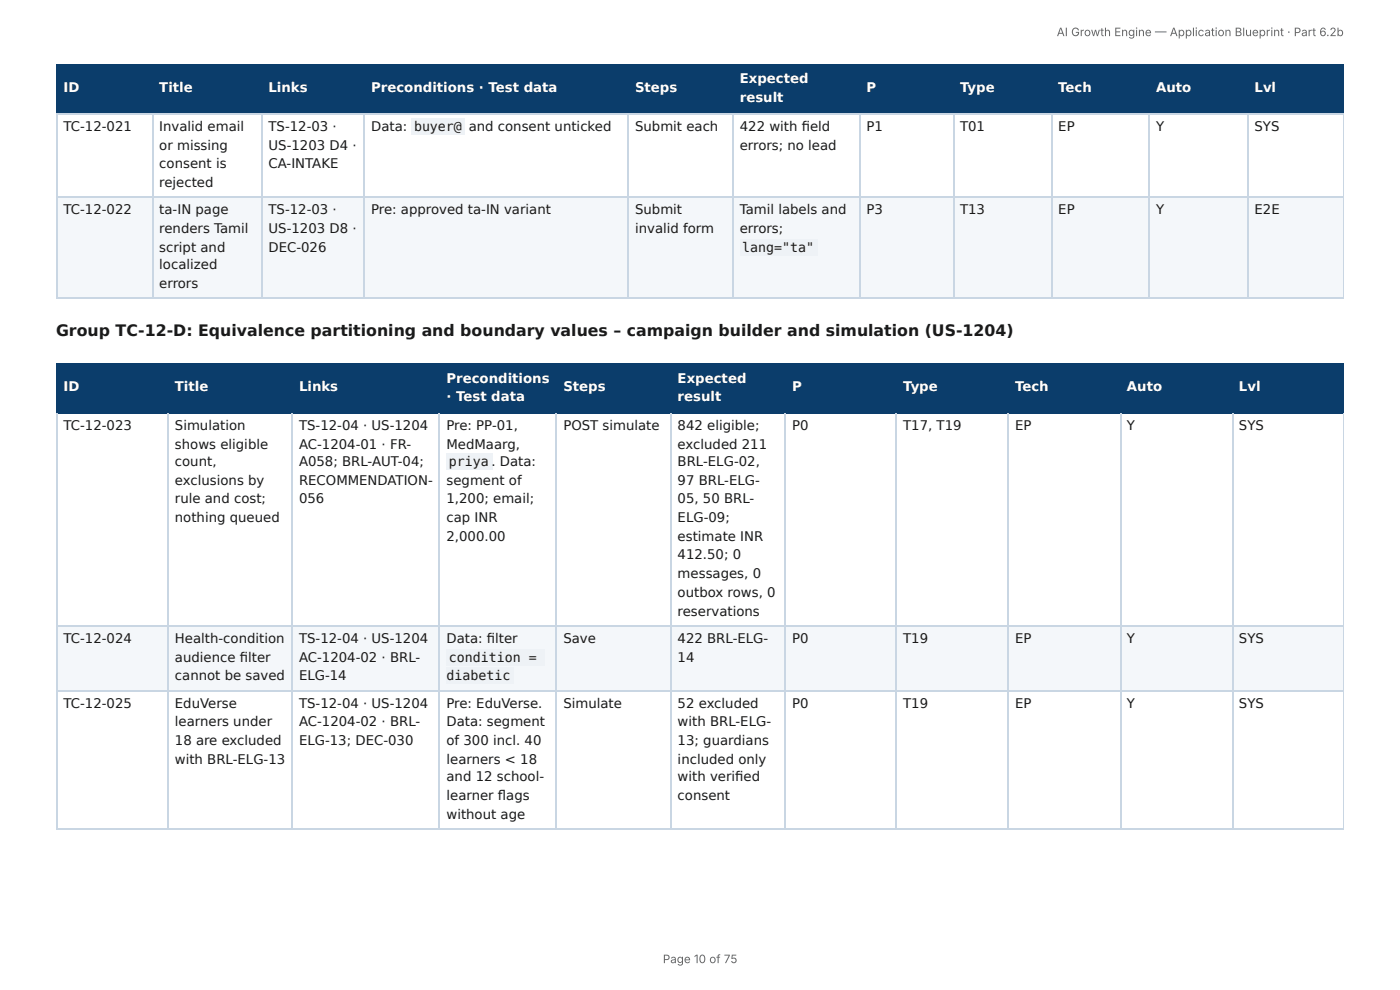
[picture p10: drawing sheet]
<svg xmlns="http://www.w3.org/2000/svg" width="297mm" height="210mm" viewBox="0 0 297 210" stroke-linecap="round" stroke-linejoin="round" font-family="sans-serif">
<defs><g id="words">
<text font-size="3.3" fill="#1a1a1a" x="11.9" y="71.4">Group TC-12-D: Equivalence partitioning and boundary values – campaign builder and simulation (US-1204)</text>
<g font-size="2.8" fill="#fff">
<text x="157.1" y="17.7">Expected</text>
<text x="13.5" y="19.6">ID</text>
<text x="33.8" y="19.6">Title</text>
<text x="57" y="19.6">Links</text>
<text x="78.8" y="19.6">Preconditions · Test data</text>
<text x="134.9" y="19.6">Steps</text>
<text x="157.1" y="21.7">result</text>
<text x="184.1" y="19.6">P</text>
<text x="203.9" y="19.6">Type</text>
<text x="224.8" y="19.6">Tech</text>
<text x="245.6" y="19.6">Auto</text>
<text x="266.5" y="19.6">Lvl</text>
<text x="13.5" y="83.1">ID</text>
<text x="37.1" y="83.1">Title</text>
<text x="63.5" y="83.1">Links</text>
<text x="94.8" y="81.2">Preconditions</text>
<text x="119.6" y="83.1">Steps</text>
<text x="143.9" y="81.2">Expected</text>
<text x="168.3" y="83.1">P</text>
<text x="191.8" y="83.1">Type</text>
<text x="215.6" y="83.1">Tech</text>
<text x="239.4" y="83.1">Auto</text>
<text x="263.1" y="83.1">Lvl</text>
<text x="94.8" y="85.2">· Test data</text>
<text x="143.9" y="85.2">result</text>
</g>
<g font-size="2.8" fill="#1a1a1a">
<text x="13.5" y="27.8">TC-12-021</text>
<text x="33.8" y="27.8">Invalid email</text>
<text x="57" y="27.8">TS-12-03 ·</text>
<text x="78.8" y="27.8">Data:</text>
<text x="87.9" y="27.8">buyer@</text>
<text x="99.5" y="27.8">and consent unticked</text>
<text x="134.9" y="27.8">Submit each</text>
<text x="157.1" y="27.8">422 with fi eld</text>
<text x="184.1" y="27.8">P1</text>
<text x="203.9" y="27.8">T01</text>
<text x="224.8" y="27.8">EP</text>
<text x="245.6" y="27.8">Y</text>
<text x="266.5" y="27.8">SYS</text>
<text x="33.8" y="31.8">or missing</text>
<text x="33.8" y="35.7">consent is</text>
<text x="57" y="31.8">US-1203 D4 ·</text>
<text x="57" y="35.7">CA-INTAKE</text>
<text x="157.1" y="31.8">errors; no lead</text>
<text x="33.8" y="39.7">rejected</text>
<text x="13.5" y="45.5">TC-12-022</text>
<text x="33.8" y="45.5">ta-IN page</text>
<text x="57" y="45.5">TS-12-03 ·</text>
<text x="78.8" y="45.5">Pre: approved ta-IN variant</text>
<text x="134.9" y="45.5">Submit</text>
<text x="157.1" y="45.5">Tamil labels and</text>
<text x="184.1" y="45.5">P3</text>
<text x="203.9" y="45.5">T13</text>
<text x="224.8" y="45.5">EP</text>
<text x="245.6" y="45.5">Y</text>
<text x="266.5" y="45.5">E2E</text>
<text x="33.8" y="49.5">renders Tamil</text>
<text x="33.8" y="53.4">script and</text>
<text x="57" y="49.5">US-1203 D8 ·</text>
<text x="57" y="53.4">DEC-026</text>
<text x="134.9" y="49.5">invalid form</text>
<text x="157.1" y="49.5">errors;</text>
<text x="157.7" y="53.4">lang=&quot;ta&quot;</text>
<text x="33.8" y="57.2">localized</text>
<text x="33.8" y="61.1">errors</text>
<text x="13.5" y="91.3">TC-12-023</text>
<text x="37.1" y="91.3">Simulation</text>
<text x="37.1" y="95.3">shows eligible</text>
<text x="63.5" y="91.3">TS-12-04 · US-1204</text>
<text x="63.5" y="95.3">AC-1204-01 · FR-</text>
<text x="94.8" y="91.3">Pre: PP-01,</text>
<text x="94.8" y="95.3">MedMaarg,</text>
<text x="119.6" y="91.3">POST simulate</text>
<text x="143.9" y="91.3">842 eligible;</text>
<text x="143.9" y="95.3">excluded 211</text>
<text x="168.3" y="91.3">P0</text>
<text x="191.8" y="91.3">T17, T19</text>
<text x="215.6" y="91.3">EP</text>
<text x="239.4" y="91.3">Y</text>
<text x="263.1" y="91.3">SYS</text>
<text x="37.1" y="99">count,</text>
<text x="63.5" y="99">A058; BRL-AUT-04;</text>
<text x="95.4" y="99">priya .</text>
<text x="106.2" y="99">Data:</text>
<text x="143.9" y="99">BRL-ELG-02,</text>
<text x="37.1" y="102.9">exclusions by</text>
<text x="37.1" y="106.9">rule and cost;</text>
<text x="63.5" y="102.9">RECOMMENDATION-</text>
<text x="63.5" y="106.9">056</text>
<text x="94.8" y="102.9">segment of</text>
<text x="94.8" y="106.9">1,200; email;</text>
<text x="143.9" y="102.9">97 BRL-ELG-</text>
<text x="143.9" y="106.9">05, 50 BRL-</text>
<text x="37.1" y="110.9">nothing queued</text>
<text x="94.8" y="110.9">cap INR</text>
<text x="143.9" y="110.9">ELG-09;</text>
<text x="94.8" y="114.8">2,000.00</text>
<text x="143.9" y="114.8">estimate INR</text>
<text x="143.9" y="118.8">412.50; 0</text>
<text x="143.9" y="122.8">messages, 0</text>
<text x="143.9" y="126.7">outbox rows, 0</text>
<text x="143.9" y="130.7">reservations</text>
<text x="13.5" y="136.5">TC-12-024</text>
<text x="37.1" y="136.5">Health-condition</text>
<text x="63.5" y="136.5">TS-12-04 · US-1204</text>
<text x="94.8" y="136.5">Data: fi lter</text>
<text x="119.6" y="136.5">Save</text>
<text x="143.9" y="136.5">422 BRL-ELG-</text>
<text x="168.3" y="136.5">P0</text>
<text x="191.8" y="136.5">T19</text>
<text x="215.6" y="136.5">EP</text>
<text x="239.4" y="136.5">Y</text>
<text x="263.1" y="136.5">SYS</text>
<text x="37.1" y="140.5">audience fi lter</text>
<text x="63.5" y="140.5">AC-1204-02 · BRL-</text>
<text x="95.4" y="140.5">condition =</text>
<text x="143.9" y="140.5">14</text>
<text x="37.1" y="144.5">cannot be saved</text>
<text x="63.5" y="144.5">ELG-14</text>
<text x="94.8" y="144.5">diabetic</text>
<text x="13.5" y="150.3">TC-12-025</text>
<text x="37.1" y="150.3">EduVerse</text>
<text x="37.1" y="154.3">learners under</text>
<text x="63.5" y="150.3">TS-12-04 · US-1204</text>
<text x="63.5" y="154.3">AC-1204-02 · BRL-</text>
<text x="94.8" y="150.3">Pre: EduVerse.</text>
<text x="94.8" y="154.3">Data: segment</text>
<text x="119.6" y="150.3">Simulate</text>
<text x="143.9" y="150.3">52 excluded</text>
<text x="143.9" y="154.3">with BRL-ELG-</text>
<text x="168.3" y="150.3">P0</text>
<text x="191.8" y="150.3">T19</text>
<text x="215.6" y="150.3">EP</text>
<text x="239.4" y="150.3">Y</text>
<text x="263.1" y="150.3">SYS</text>
<text x="37.1" y="158.2">18 are excluded</text>
<text x="63.5" y="158.2">ELG-13; DEC-030</text>
<text x="94.8" y="158.2">of 300 incl. 40</text>
<text x="143.9" y="158.2">13; guardians</text>
<text x="37.1" y="162.2">with BRL-ELG-13</text>
<text x="94.8" y="162.2">learners &lt; 18</text>
<text x="94.8" y="165.9">and 12 school-</text>
<text x="143.9" y="162.2">included only</text>
<text x="143.9" y="165.9">with verifi ed</text>
<text x="94.8" y="169.9">learner fl ags</text>
<text x="94.8" y="173.8">without age</text>
<text x="143.9" y="169.9">consent</text>
</g>
<g font-size="2.5" fill="#666">
<text x="224.4" y="7.7">AI Growth Engine — Application Blueprint · Part 6.2b</text>
<text x="140.8" y="204.5">Page 10 of 75</text>
</g>
</g></defs>
<g fill="#0b3d6b">
<path d="M12.2 14h20.1v10.1h-20.1z"/>
<path d="M32.3 14h23.3v10.1h-23.3z"/>
<path d="M55.6 14h21.7v10.1h-21.7z"/>
<path d="M77.3 14h56v10.1h-56z"/>
<path d="M133.3 14h22.3v10.1h-22.3z"/>
<path d="M155.6 14h27v10.1h-27z"/>
<path d="M182.6 14h19.8v10.1h-19.8z"/>
<path d="M202.4 14h20.9v10.1h-20.9z"/>
<path d="M223.3 14h20.9v10.1h-20.9z"/>
<path d="M244.2 14h20.9v10.1h-20.9z"/>
<path d="M265.1 14h20.3v10.1h-20.3z"/>
</g>
<g fill="#f4f7fa">
<path d="M12.2 41.8h20.1v21.7h-20.1z"/>
<path d="M32.3 41.8h23.3v21.7h-23.3z"/>
<path d="M55.6 41.8h21.7v21.7h-21.7z"/>
<path d="M77.3 41.8h56v21.7h-56z"/>
<path d="M133.3 41.8h22.3v21.7h-22.3z"/>
<path d="M155.6 41.8h27v21.7h-27z"/>
<path d="M182.6 41.8h19.8v21.7h-19.8z"/>
<path d="M202.4 41.8h20.9v21.7h-20.9z"/>
<path d="M223.3 41.8h20.9v21.7h-20.9z"/>
<path d="M244.2 41.8h20.9v21.7h-20.9z"/>
<path d="M265.1 41.8h20.3v21.7h-20.3z"/>
</g>
<g fill="none" stroke="#0b3d6b" stroke-width=".26">
<path d="M11.9 13.9h273.5M12 13.8v10.5M32.4 13.8v10.5M55.7 13.8v10.5M77.4 13.8v10.5M133.5 13.8v10.5M155.7 13.8v10.5M182.7 13.8v10.5M202.5 13.8v10.5M223.4 13.8v10.5M244.1 13.8v10.5M265 13.8v10.5"/>
<path d="M11.9 24.2h273.5"/>
</g>
<path d="M285.3 13.8v10.5" fill="none" stroke="#0b3d6b" stroke-width=".21"/>
<g fill="none" stroke="#c9d6e3" stroke-width=".26">
<path d="M11.9 24.2h273.5M12 24.3v39.2M32.4 24.3v39.2M55.7 24.3v39.2M77.4 24.3v39.2M133.5 24.3v39.2M155.7 24.3v39.2M182.7 24.3v39.2M202.5 24.3v39.2M223.4 24.3v39.2M244.1 24.3v39.2M265 24.3v39.2"/>
<path d="M11.9 41.9h273.5M11.9 63.4h273.5"/>
</g>
<path d="M285.3 24.3v39.2" fill="none" stroke="#c9d6e3" stroke-width=".21"/>
<g fill="#0b3d6b">
<path d="M12.2 77.3h23.5v10.3h-23.5z"/>
<path d="M35.7 77.3h26.5v10.3h-26.5z"/>
<path d="M62.2 77.3h31.2v10.3h-31.2z"/>
<path d="M93.4 77.3h24.9v10.3h-24.9z"/>
<path d="M118.3 77.3h24v10.3h-24z"/>
<path d="M142.3 77.3h24.7v10.3h-24.7z"/>
<path d="M167 77.3h23.5v10.3h-23.5z"/>
<path d="M190.5 77.3h23.5v10.3h-23.5z"/>
<path d="M214 77.3h23.9v10.3h-23.9z"/>
<path d="M237.9 77.3h23.8v10.3h-23.8z"/>
<path d="M261.7 77.3h23.7v10.3h-23.7z"/>
</g>
<g fill="#f4f7fa">
<path d="M12.2 132.8h23.5v13.8h-23.5z"/>
<path d="M35.7 132.8h26.5v13.8h-26.5z"/>
<path d="M62.2 132.8h31.2v13.8h-31.2z"/>
<path d="M93.4 132.8h24.9v13.8h-24.9z"/>
<path d="M118.3 132.8h24v13.8h-24z"/>
<path d="M142.3 132.8h24.7v13.8h-24.7z"/>
<path d="M167 132.8h23.5v13.8h-23.5z"/>
<path d="M190.5 132.8h23.5v13.8h-23.5z"/>
<path d="M214 132.8h23.9v13.8h-23.9z"/>
<path d="M237.9 132.8h23.8v13.8h-23.8z"/>
<path d="M261.7 132.8h23.7v13.8h-23.7z"/>
</g>
<g fill="none" stroke="#0b3d6b" stroke-width=".26">
<path d="M11.9 77.4h273.5M12 77.3v10.5M35.6 77.3v10.5M62 77.3v10.5M93.3 77.3v10.5M118.1 77.3v10.5M142.5 77.3v10.5M166.8 77.3v10.5M190.4 77.3v10.5M214.2 77.3v10.5M238 77.3v10.5M261.8 77.3v10.5"/>
<path d="M11.9 87.7h273.5"/>
</g>
<path d="M285.3 77.3v10.5" fill="none" stroke="#0b3d6b" stroke-width=".21"/>
<g fill="none" stroke="#c9d6e3" stroke-width=".26">
<path d="M12 87.8v88.4M35.6 87.8v88.4M62 87.8v88.4M93.3 87.8v88.4M118.1 87.8v88.4M142.5 87.8v88.4M166.8 87.8v88.4M190.4 87.8v88.4M214.2 87.8v88.4M238 87.8v88.4M261.8 87.8v88.4M11.9 133h273.5"/>
<path d="M11.9 146.7h273.5M11.9 176.1h273.5"/>
</g>
<path d="M285.3 87.8v88.4" fill="none" stroke="#c9d6e3" stroke-width=".21"/>
<g fill="#eef2f6">
<path d="M87.3 25.1h11.4v3.5h-11.4z"/>
<path d="M157.2 50.8h16.4v3.4h-16.4z"/>
<path d="M94.7 96.3h9.8v3.4h-9.8z"/>
<path d="M94.7 137.8h20.9v3.5h-20.9z"/>
<path d="M94.7 141.8h14.3v3.5h-14.3z"/>
</g>
<use href="#words"/>
</svg>
